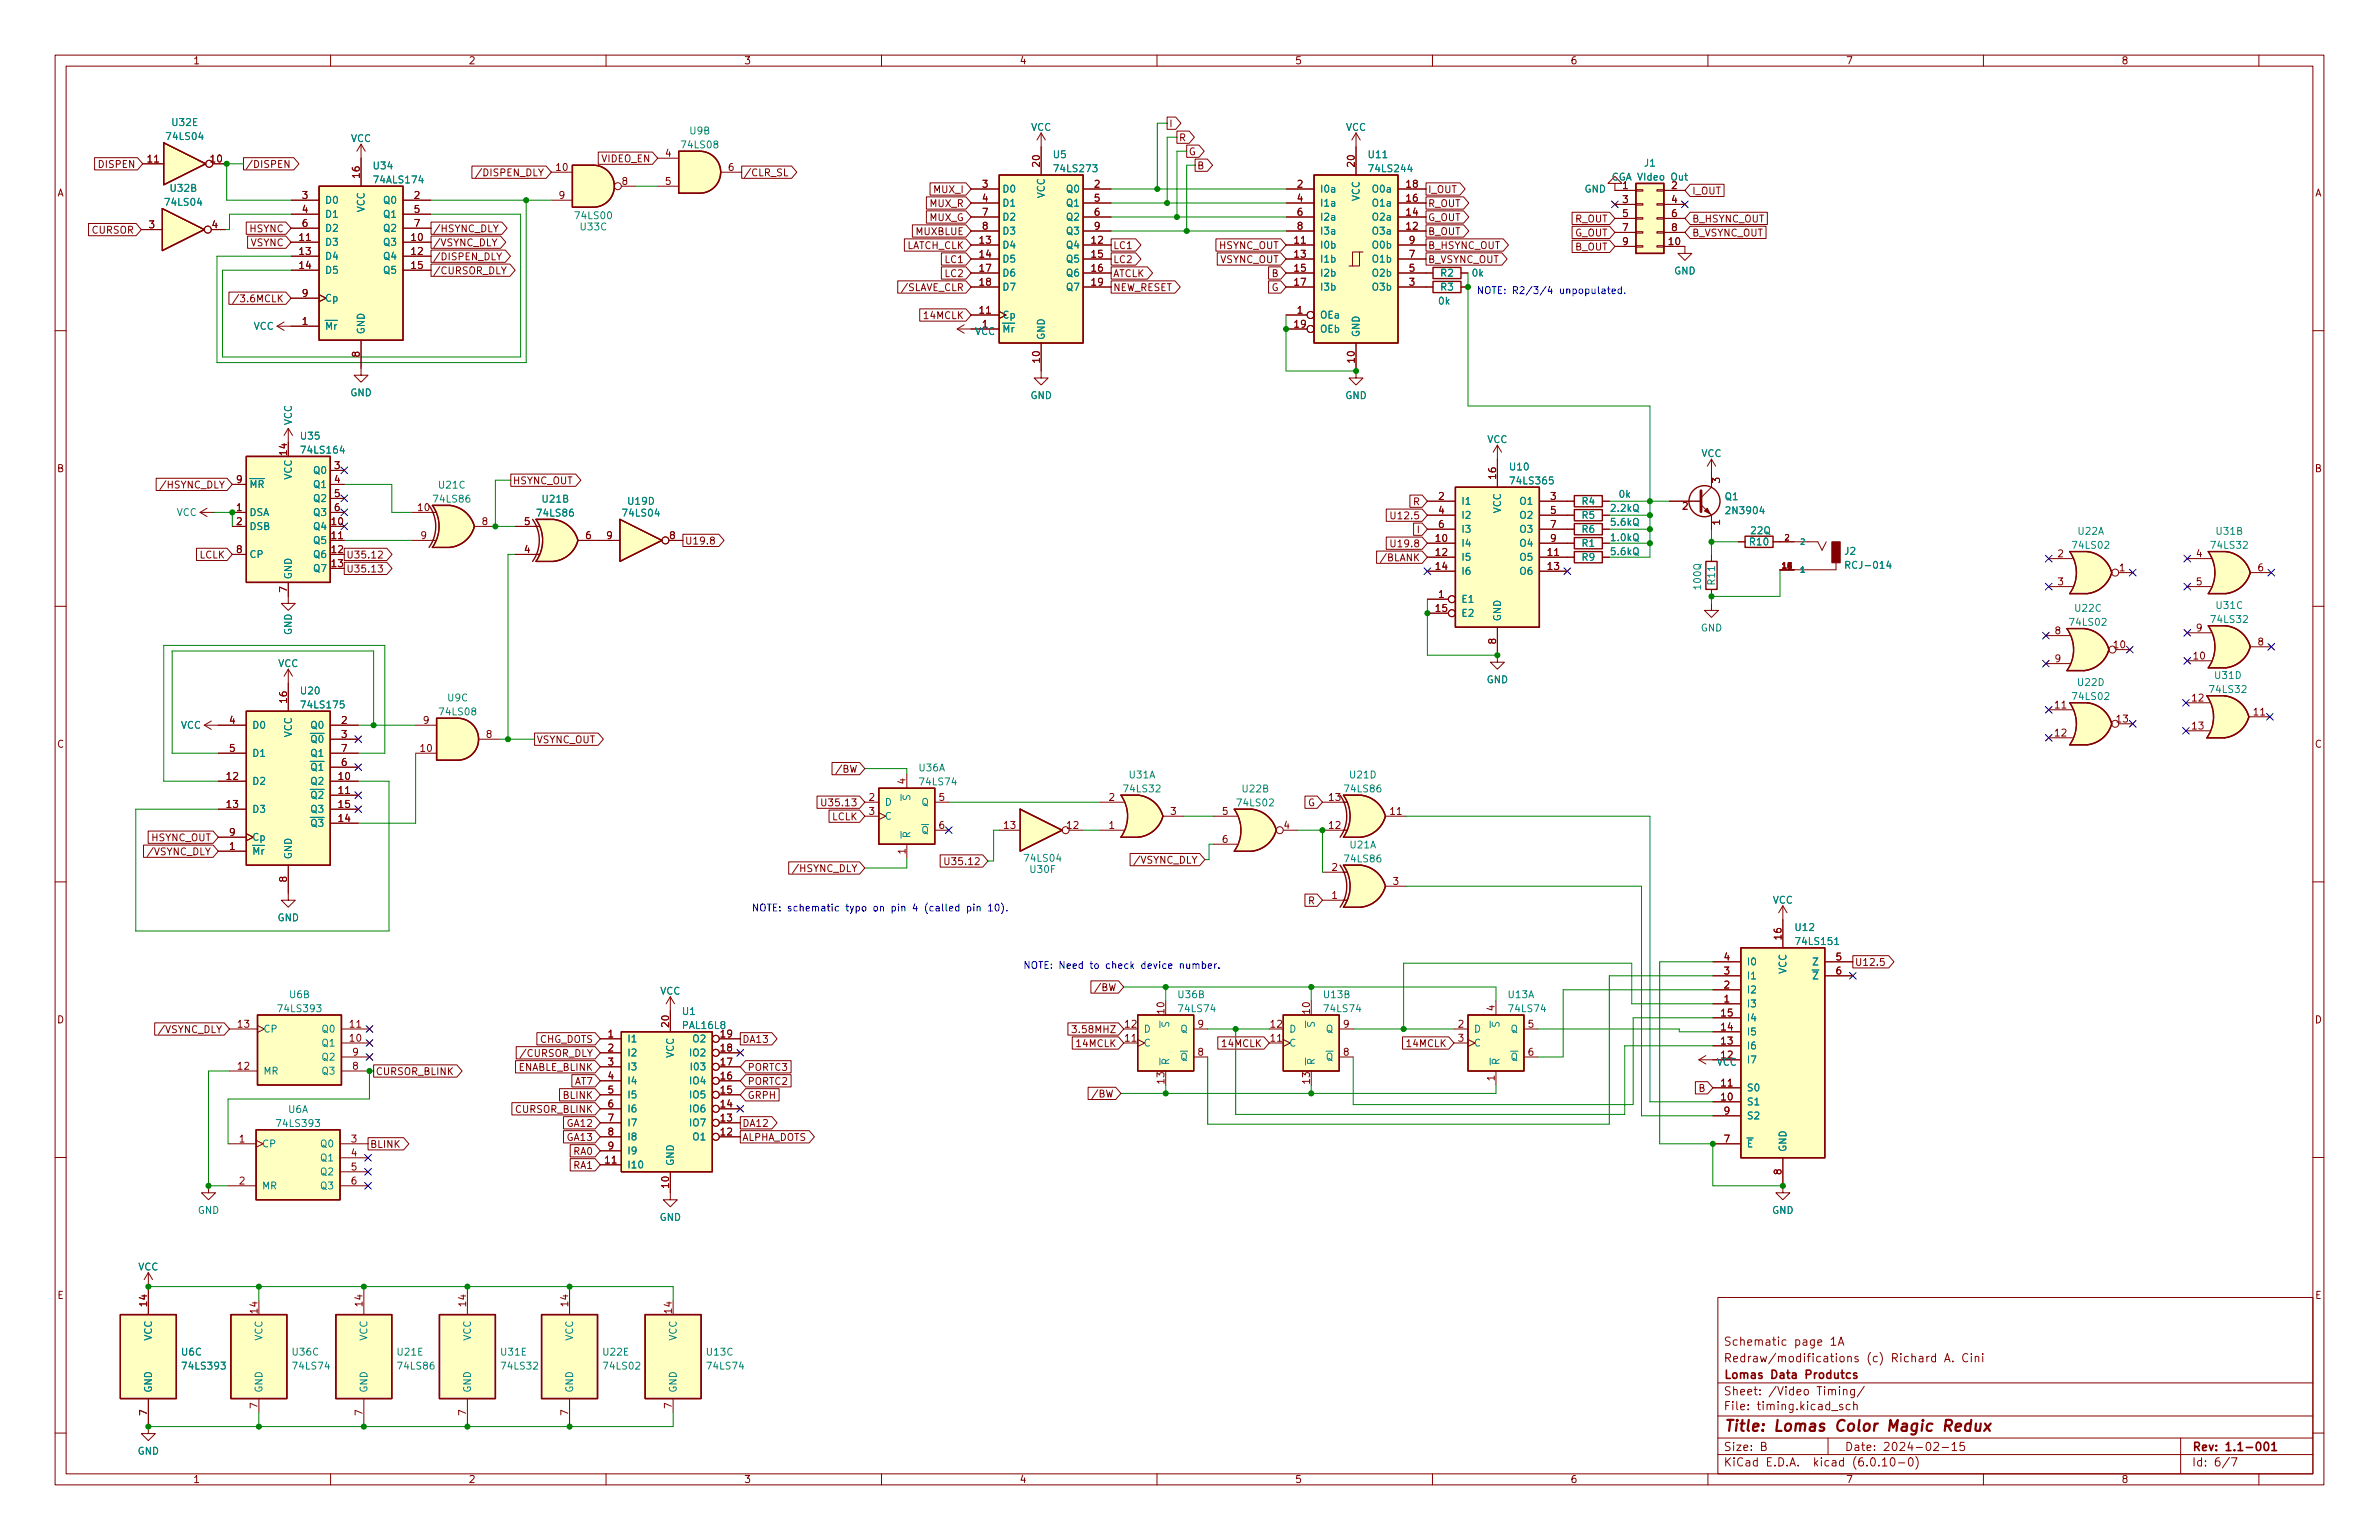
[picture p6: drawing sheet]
<svg xmlns="http://www.w3.org/2000/svg" width="432mm" height="279mm" viewBox="0 0 432 279" stroke-linecap="round" stroke-linejoin="round" font-family="sans-serif">
<defs><g id="words">
<text font-size="2.8" fill="#840000" x="312.8" y="259.7">Title: Lomas Color Magic Redux</text>
<g font-size="2.1" fill="#840000">
<text x="312.8" y="244.1">Schematic page 1A</text>
<text x="312.8" y="250.2">Lomas Data Produtcs</text>
<text x="312.8" y="247.1">Redraw/modifications (c) Richard A. Cini</text>
<text x="312.8" y="255.9">File: timing.kicad_sch</text>
<text x="312.8" y="253.2">Sheet: /Video Timing/</text>
<text x="312.8" y="263.2">Size: B</text>
<text x="334.8" y="263.2">Date: 2024-02-15</text>
<text x="397.8" y="263.2">Rev: 1.1-001</text>
<text x="312.8" y="266">KiCad E.D.A. kicad (6.0.10-0)</text>
<text x="397.8" y="266">Id: 6/7</text>
</g>
<g font-size="1.8" fill="#840000">
<text x="35" y="11.7">1</text>
<text x="85" y="11.7">2</text>
<text x="135" y="11.7">3</text>
<text x="185" y="11.7">4</text>
<text x="235" y="11.7">5</text>
<text x="285" y="11.7">6</text>
<text x="335" y="11.7">7</text>
<text x="385" y="11.7">8</text>
<text x="212.2" y="23.1">I</text>
<text x="26.8" y="29.5">11</text>
<text x="38.3" y="29.5">10</text>
<text x="109.2" y="29.4">VIDEO_EN</text>
<text x="120.8" y="28.4">4</text>
<text x="213.9" y="25.6">R</text>
<text x="215.7" y="28.2">G</text>
<text x="10.3" y="35.6">A</text>
<text x="18.1" y="30.4">DISPEN</text>
<text x="44.5" y="30.4">/DISPEN</text>
<text x="65.3" y="32.2" transform="rotate(-90 65.3 32.2)">16</text>
<text x="87.2" y="32">/DISPEN_DLY</text>
<text x="101" y="31">10</text>
<text x="112.9" y="33.5">8</text>
<text x="120.8" y="33.5">5</text>
<text x="132.2" y="31">6</text>
<text x="134.9" y="32">/CLR_SL</text>
<text x="169.6" y="35">MUX_I</text>
<text x="178.3" y="34">3</text>
<text x="188.7" y="30.2" transform="rotate(-90 188.7 30.2)">20</text>
<text x="198.6" y="34">2</text>
<text x="217.2" y="30.7">B</text>
<text x="235.5" y="34">2</text>
<text x="245.9" y="30.2" transform="rotate(-90 245.9 30.2)">20</text>
<text x="255.3" y="34">18</text>
<text x="259.1" y="35">I_OUT</text>
<text x="294.5" y="34.3">1</text>
<text x="303.4" y="34.3">2</text>
<text x="307.1" y="35.3">I_OUT</text>
<text x="420.1" y="35.6">A</text>
<text x="27.1" y="41.4">3</text>
<text x="38.5" y="41.4">4</text>
<text x="54.9" y="36.1">3</text>
<text x="54.9" y="38.6">4</text>
<text x="54.9" y="41.1">6</text>
<text x="75.2" y="36.1">2</text>
<text x="75.2" y="38.6">5</text>
<text x="75.2" y="41.1">7</text>
<text x="101.5" y="36.1">9</text>
<text x="168.7" y="40.1">MUX_G</text>
<text x="168.8" y="37.6">MUX_R</text>
<text x="178.3" y="36.6">4</text>
<text x="178.3" y="39.1">7</text>
<text x="178.3" y="41.7">8</text>
<text x="198.6" y="36.6">5</text>
<text x="198.6" y="39.1">6</text>
<text x="198.6" y="41.7">9</text>
<text x="235.5" y="36.6">4</text>
<text x="235.5" y="39.1">6</text>
<text x="235.5" y="41.7">8</text>
<text x="255.3" y="41.7">12</text>
<text x="255.3" y="39.1">14</text>
<text x="255.3" y="36.6">16</text>
<text x="259.1" y="40.1">G_OUT</text>
<text x="259.1" y="37.6">R_OUT</text>
<text x="285.9" y="40.3">R_OUT</text>
<text x="294.5" y="36.8">3</text>
<text x="294.5" y="39.4">5</text>
<text x="294.5" y="41.9">7</text>
<text x="303.4" y="36.8">4</text>
<text x="303.4" y="39.4">6</text>
<text x="303.4" y="41.9">8</text>
<text x="307.1" y="40.3">B_HSYNC_OUT</text>
<text x="16.7" y="42.4">CURSOR</text>
<text x="45.4" y="42.1">HSYNC</text>
<text x="45.5" y="44.7">VSYNC</text>
<text x="54.4" y="43.7">11</text>
<text x="54.4" y="46.2">13</text>
<text x="74.7" y="43.7">10</text>
<text x="74.7" y="46.2">12</text>
<text x="78.5" y="47.2">/DISPEN_DLY</text>
<text x="78.5" y="42.1">/HSYNC_DLY</text>
<text x="78.5" y="44.7">/VSYNC_DLY</text>
<text x="164.4" y="45.2">LATCH_CLK</text>
<text x="166.3" y="42.6">MUXBLUE</text>
<text x="171.7" y="47.7">LC1</text>
<text x="177.8" y="44.2">13</text>
<text x="177.8" y="46.7">14</text>
<text x="198.2" y="44.2">12</text>
<text x="198.2" y="46.7">15</text>
<text x="202" y="45.2">LC1</text>
<text x="202" y="47.7">LC2</text>
<text x="221.2" y="45.2">HSYNC_OUT</text>
<text x="221.3" y="47.7">VSYNC_OUT</text>
<text x="235" y="44.2">11</text>
<text x="235" y="46.7">13</text>
<text x="255.8" y="46.7">7</text>
<text x="255.8" y="44.2">9</text>
<text x="259.1" y="42.6">B_OUT</text>
<text x="259.1" y="47.7">B_VSYNC_OUT</text>
<text x="259.1" y="45.2">B_HSYNC_OUT</text>
<text x="285.8" y="42.9">G_OUT</text>
<text x="285.9" y="45.4">B_OUT</text>
<text x="294.5" y="44.4">9</text>
<text x="302.9" y="44.4">10</text>
<text x="307.1" y="42.9">B_VSYNC_OUT</text>
<text x="54.4" y="48.8">14</text>
<text x="54.9" y="53.8">9</text>
<text x="74.7" y="48.8">15</text>
<text x="78.5" y="49.7">/CURSOR_DLY</text>
<text x="164" y="52.8">/SLAVE_CLR</text>
<text x="171.7" y="50.3">LC2</text>
<text x="177.8" y="49.3">17</text>
<text x="177.8" y="51.8">18</text>
<text x="198.2" y="49.3">16</text>
<text x="198.2" y="51.8">19</text>
<text x="202" y="50.3">ATCLK</text>
<text x="202" y="52.8">NEW_RESET</text>
<text x="230.8" y="52.8">G</text>
<text x="230.9" y="50.3">B</text>
<text x="235" y="49.3">15</text>
<text x="235" y="51.8">17</text>
<text x="255.8" y="51.8">3</text>
<text x="255.8" y="49.3">5</text>
<text x="43.5" y="54.8">/3.6MCLK</text>
<text x="54.9" y="58.9">1</text>
<text x="167.9" y="57.9">14MCLK</text>
<text x="177.8" y="56.9">11</text>
<text x="178.3" y="59.4">1</text>
<text x="235" y="59.4">19</text>
<text x="235.5" y="56.9">1</text>
<text x="65.3" y="64.8" transform="rotate(-90 65.3 64.8)">8</text>
<text x="188.7" y="65.8" transform="rotate(-90 188.7 65.8)">10</text>
<text x="245.9" y="65.8" transform="rotate(-90 245.9 65.8)">10</text>
<text x="52.1" y="82.5" transform="rotate(-90 52.1 82.5)">14</text>
<text x="10.3" y="85.7">B</text>
<text x="29.7" y="88.6">/HSYNC_DLY</text>
<text x="42.9" y="87.6">9</text>
<text x="60.7" y="85.1">3</text>
<text x="60.7" y="87.6">4</text>
<text x="93" y="87.8">HSYNC_OUT</text>
<text x="271.5" y="86.8" transform="rotate(-90 271.5 86.8)">16</text>
<text x="312.2" y="87.6" transform="rotate(-90 312.2 87.6)">3</text>
<text x="420.1" y="85.7">B</text>
<text x="42.9" y="92.7">1</text>
<text x="42.9" y="95.2">2</text>
<text x="60.2" y="95.2">10</text>
<text x="60.7" y="90.2">5</text>
<text x="60.7" y="92.7">6</text>
<text x="75.9" y="92.7">10</text>
<text x="87.5" y="95.2">8</text>
<text x="95.2" y="95.2">5</text>
<text x="253.1" y="94.2">U12.5</text>
<text x="256.5" y="91.7">R</text>
<text x="261.1" y="90.7">2</text>
<text x="261.1" y="93.2">4</text>
<text x="261.1" y="95.8">6</text>
<text x="281.4" y="90.7">3</text>
<text x="281.4" y="93.2">5</text>
<text x="281.4" y="95.8">7</text>
<text x="305.4" y="92.5">2</text>
<text x="312.2" y="95.2" transform="rotate(-90 312.2 95.2)">1</text>
<text x="36.2" y="101.3">LCLK</text>
<text x="42.9" y="100.3">8</text>
<text x="60.2" y="97.8">11</text>
<text x="60.2" y="100.3">12</text>
<text x="62.8" y="101.3">U35.12</text>
<text x="76.4" y="97.8">9</text>
<text x="95.2" y="100.3">4</text>
<text x="106.3" y="97.8">6</text>
<text x="110.1" y="97.8">9</text>
<text x="121.6" y="97.8">8</text>
<text x="124.3" y="98.8">U19.8</text>
<text x="251.1" y="101.8">/BLANK</text>
<text x="253.1" y="99.3">U19.8</text>
<text x="257.3" y="96.7">I</text>
<text x="260.6" y="98.3">10</text>
<text x="260.6" y="100.8">12</text>
<text x="281" y="100.8">11</text>
<text x="281.4" y="98.3">9</text>
<text x="373.5" y="101.1">2</text>
<text x="398.7" y="101.1">4</text>
<text x="52.1" y="107.4" transform="rotate(-90 52.1 107.4)">7</text>
<text x="60.2" y="102.9">13</text>
<text x="62.8" y="103.8">U35.13</text>
<text x="260.6" y="103.4">14</text>
<text x="281" y="103.4">13</text>
<text x="373.5" y="106.2">3</text>
<text x="384.7" y="103.6">1</text>
<text x="398.7" y="106.2">5</text>
<text x="409.8" y="103.6">6</text>
<text x="260.6" y="111">15</text>
<text x="261.1" y="108.5">1</text>
<text x="271.5" y="116.8" transform="rotate(-90 271.5 116.8)">8</text>
<text x="373" y="115.1">8</text>
<text x="383.7" y="117.6">10</text>
<text x="398.2" y="119.6">10</text>
<text x="398.7" y="114.6">9</text>
<text x="409.8" y="117.1">8</text>
<text x="373" y="120.1">9</text>
<text x="41.7" y="131.3">4</text>
<text x="52.1" y="127.5" transform="rotate(-90 52.1 127.5)">16</text>
<text x="62" y="131.3">2</text>
<text x="76.9" y="131.3">9</text>
<text x="373" y="128.5">11</text>
<text x="384.2" y="131.1">13</text>
<text x="397.9" y="127.3">12</text>
<text x="409.1" y="129.8">11</text>
<text x="10.3" y="135.6">C</text>
<text x="41.7" y="136.4">5</text>
<text x="62" y="133.9">3</text>
<text x="62" y="136.4">7</text>
<text x="76.4" y="136.4">10</text>
<text x="88.3" y="133.9">8</text>
<text x="97.3" y="134.8">VSYNC_OUT</text>
<text x="373" y="133.6">12</text>
<text x="397.9" y="132.3">13</text>
<text x="420.1" y="135.6">C</text>
<text x="41.2" y="141.5">12</text>
<text x="61.5" y="141.5">10</text>
<text x="62" y="138.9">6</text>
<text x="152.3" y="140.2">/BW</text>
<text x="164.3" y="142.2" transform="rotate(-90 164.3 142.2)">4</text>
<text x="41.2" y="146.6">13</text>
<text x="61.5" y="144">11</text>
<text x="61.5" y="149.1">14</text>
<text x="61.5" y="146.6">15</text>
<text x="150" y="146.3">U35.13</text>
<text x="151" y="148.8">LCLK</text>
<text x="157.8" y="145.3">2</text>
<text x="157.8" y="147.8">3</text>
<text x="170.5" y="145.3">5</text>
<text x="201.3" y="145.3">2</text>
<text x="212.5" y="147.8">3</text>
<text x="221.9" y="147.8">5</text>
<text x="237.4" y="146.3">G</text>
<text x="241.3" y="145.3">13</text>
<text x="252.4" y="147.8">11</text>
<text x="27.2" y="155.2">/VSYNC_DLY</text>
<text x="27.4" y="152.6">HSYNC_OUT</text>
<text x="41.7" y="154.2">1</text>
<text x="41.7" y="151.6">9</text>
<text x="164.3" y="154.9" transform="rotate(-90 164.3 154.9)">1</text>
<text x="170.5" y="150.4">6</text>
<text x="182.3" y="150.4">13</text>
<text x="193.7" y="150.4">12</text>
<text x="201.3" y="150.4">1</text>
<text x="221.9" y="152.9">6</text>
<text x="233.1" y="150.4">4</text>
<text x="241.3" y="150.4">12</text>
<text x="52.1" y="160" transform="rotate(-90 52.1 160)">8</text>
<text x="144.5" y="158.2">/HSYNC_DLY</text>
<text x="172.4" y="156.9">U35.12</text>
<text x="206.3" y="156.7">/VSYNC_DLY</text>
<text x="241.8" y="158">2</text>
<text x="252.9" y="160.5">3</text>
<text x="237.5" y="164">R</text>
<text x="241.8" y="163.1">1</text>
<text x="323.3" y="170.4" transform="rotate(-90 323.3 170.4)">16</text>
<text x="199.3" y="179.8">/BW</text>
<text x="312.9" y="179.3">2</text>
<text x="312.9" y="176.8">3</text>
<text x="312.9" y="174.2">4</text>
<text x="333.3" y="174.2">5</text>
<text x="333.3" y="176.8">6</text>
<text x="336.6" y="175.2">U12.5</text>
<text x="10.3" y="185.7">D</text>
<text x="211.3" y="183.9" transform="rotate(-90 211.3 183.9)">10</text>
<text x="237.7" y="183.9" transform="rotate(-90 237.7 183.9)">10</text>
<text x="271.3" y="183.4" transform="rotate(-90 271.3 183.4)">4</text>
<text x="312.5" y="184.4">15</text>
<text x="312.9" y="181.9">1</text>
<text x="420.1" y="185.7">D</text>
<text x="29.3" y="187.4">/VSYNC_DLY</text>
<text x="43.2" y="186.4">13</text>
<text x="63.5" y="189">10</text>
<text x="63.5" y="186.4">11</text>
<text x="64" y="191.5">9</text>
<text x="95" y="191.7">/CURSOR_DLY</text>
<text x="97.9" y="189.2">CHG_DOTS</text>
<text x="110.4" y="188.2">1</text>
<text x="110.4" y="190.8">2</text>
<text x="121.4" y="186.3" transform="rotate(-90 121.4 186.3)">20</text>
<text x="130.8" y="190.8">18</text>
<text x="130.8" y="188.2">19</text>
<text x="134.7" y="189.2">DA13</text>
<text x="195.4" y="187.4">3.58MHZ</text>
<text x="195.6" y="190">14MCLK</text>
<text x="204.2" y="189">11</text>
<text x="204.2" y="186.4">12</text>
<text x="217.4" y="191.5">8</text>
<text x="217.4" y="186.4">9</text>
<text x="222" y="190">14MCLK</text>
<text x="230.7" y="189">11</text>
<text x="230.7" y="186.4">12</text>
<text x="243.9" y="191.5">8</text>
<text x="243.9" y="186.4">9</text>
<text x="255.6" y="190">14MCLK</text>
<text x="264.7" y="186.4">2</text>
<text x="264.7" y="189">3</text>
<text x="277.4" y="186.4">5</text>
<text x="277.4" y="191.5">6</text>
<text x="312.5" y="189.5">13</text>
<text x="312.5" y="186.9">14</text>
<text x="43.2" y="194.1">12</text>
<text x="64" y="194.1">8</text>
<text x="68.1" y="195">CURSOR_BLINK</text>
<text x="94" y="194.3">ENABLE_BLINK</text>
<text x="104.4" y="196.8">AT7</text>
<text x="110.4" y="193.3">3</text>
<text x="110.4" y="195.8">4</text>
<text x="130.8" y="195.8">16</text>
<text x="130.8" y="193.3">17</text>
<text x="135.6" y="194.3">PORTC3</text>
<text x="135.6" y="196.8">PORTC2</text>
<text x="211.3" y="196.6" transform="rotate(-90 211.3 196.6)">13</text>
<text x="237.7" y="196.6" transform="rotate(-90 237.7 196.6)">13</text>
<text x="271.3" y="196.1" transform="rotate(-90 271.3 196.1)">1</text>
<text x="312.5" y="197.1">11</text>
<text x="312.5" y="192">12</text>
<text x="93.6" y="201.9">CURSOR_BLINK</text>
<text x="102.3" y="199.4">BLINK</text>
<text x="110.4" y="198.4">5</text>
<text x="110.4" y="200.9">6</text>
<text x="110.4" y="203.5">7</text>
<text x="130.8" y="203.5">13</text>
<text x="130.8" y="200.9">14</text>
<text x="130.8" y="198.4">15</text>
<text x="135.6" y="199.4">GRPH</text>
<text x="198.7" y="199.1">/BW</text>
<text x="308.3" y="198.1">B</text>
<text x="312.5" y="199.6">10</text>
<text x="312.9" y="202.2">9</text>
<text x="43.5" y="207.3">1</text>
<text x="63.8" y="207.3">3</text>
<text x="63.8" y="209.8">4</text>
<text x="67.1" y="208.2">BLINK</text>
<text x="103.1" y="207">GA13</text>
<text x="103.1" y="204.4">GA12</text>
<text x="104.2" y="209.5">RA0</text>
<text x="110.4" y="206">8</text>
<text x="110.4" y="208.5">9</text>
<text x="130.8" y="206">12</text>
<text x="134.7" y="204.4">DA12</text>
<text x="134.7" y="207">ALPHA_DOTS</text>
<text x="312.9" y="207.3">7</text>
<text x="43.5" y="214.9">2</text>
<text x="63.8" y="212.3">5</text>
<text x="63.8" y="214.9">6</text>
<text x="104.2" y="212.1">RA1</text>
<text x="109.9" y="211.1">11</text>
<text x="121.4" y="215.5" transform="rotate(-90 121.4 215.5)">10</text>
<text x="323.3" y="213.1" transform="rotate(-90 323.3 213.1)">8</text>
<text x="10.4" y="235.7">E</text>
<text x="26.7" y="236.9" transform="rotate(-90 26.7 236.9)">14</text>
<text x="46.7" y="238.2" transform="rotate(-90 46.7 238.2)">14</text>
<text x="65.8" y="236.9" transform="rotate(-90 65.8 236.9)">14</text>
<text x="84.6" y="236.9" transform="rotate(-90 84.6 236.9)">14</text>
<text x="103.1" y="236.9" transform="rotate(-90 103.1 236.9)">14</text>
<text x="121.9" y="238.2" transform="rotate(-90 121.9 238.2)">14</text>
<text x="420.2" y="235.7">E</text>
<text x="26.7" y="256.8" transform="rotate(-90 26.7 256.8)">7</text>
<text x="46.7" y="255.5" transform="rotate(-90 46.7 255.5)">7</text>
<text x="65.8" y="256.8" transform="rotate(-90 65.8 256.8)">7</text>
<text x="84.6" y="256.8" transform="rotate(-90 84.6 256.8)">7</text>
<text x="103.1" y="256.8" transform="rotate(-90 103.1 256.8)">7</text>
<text x="121.9" y="255.5" transform="rotate(-90 121.9 255.5)">7</text>
<text x="35" y="269.1">1</text>
<text x="85" y="269.1">2</text>
<text x="135" y="269.1">3</text>
<text x="185" y="269.1">4</text>
<text x="235" y="269.1">5</text>
<text x="285" y="269.1">6</text>
<text x="335" y="269.1">7</text>
<text x="385" y="269.1">8</text>
</g>
<g font-size="1.8" fill="#008484">
<text x="31.3" y="22.8">U32E</text>
<text x="187.1" y="23.7">VCC</text>
<text x="244.3" y="23.7">VCC</text>
<text x="30.4" y="25.4">74LS04</text>
<text x="63.7" y="25.8">VCC</text>
<text x="123.9" y="26.9">74LS08</text>
<text x="125.2" y="24.4">U9B</text>
<text x="191.2" y="28.7">U5</text>
<text x="248.5" y="28.7">U11</text>
<text x="31" y="34.8">U32B</text>
<text x="67.9" y="30.7">U34</text>
<text x="68.1" y="33.3">74ALS174</text>
<text x="181.9" y="34.9">D0</text>
<text x="189.6" y="36" transform="rotate(-90 189.6 36)">VCC</text>
<text x="191.6" y="31.2">74LS273</text>
<text x="193.7" y="34.9">Q0</text>
<text x="239.5" y="34.9">I0a</text>
<text x="248.8" y="31.2">74LS244</text>
<text x="249.4" y="34.9">O0a</text>
<text x="287.6" y="34.9">GND</text>
<text x="293.1" y="32.7">CGA VIdeo Out</text>
<text x="298.5" y="30.2">J1</text>
<text x="30.2" y="37.3">74LS04</text>
<text x="58.9" y="37">D0</text>
<text x="58.9" y="39.5">D1</text>
<text x="66.2" y="38.5" transform="rotate(-90 66.2 38.5)">VCC</text>
<text x="69.8" y="37">Q0</text>
<text x="69.8" y="39.5">Q1</text>
<text x="104.6" y="39.8">74LS00</text>
<text x="105.4" y="41.8">U33C</text>
<text x="181.9" y="37.5">D1</text>
<text x="181.9" y="40">D2</text>
<text x="193.7" y="37.5">Q1</text>
<text x="193.7" y="40">Q2</text>
<text x="239.5" y="37.5">I1a</text>
<text x="239.5" y="40">I2a</text>
<text x="246.8" y="36.5" transform="rotate(-90 246.8 36.5)">VCC</text>
<text x="249.4" y="40">O2a</text>
<text x="249.4" y="37.5">O1a</text>
<text x="58.9" y="44.6">D3</text>
<text x="58.9" y="47.1">D4</text>
<text x="58.9" y="42">D2</text>
<text x="69.8" y="44.6">Q3</text>
<text x="69.8" y="47.1">Q4</text>
<text x="69.8" y="42">Q2</text>
<text x="181.9" y="45.1">D4</text>
<text x="181.9" y="47.6">D5</text>
<text x="181.9" y="42.5">D3</text>
<text x="193.7" y="45.1">Q4</text>
<text x="193.7" y="47.6">Q5</text>
<text x="193.7" y="42.5">Q3</text>
<text x="239.5" y="45.1">I0b</text>
<text x="239.5" y="47.6">I1b</text>
<text x="239.5" y="42.5">I3a</text>
<text x="249.3" y="47.6">O1b</text>
<text x="249.3" y="45.1">O0b</text>
<text x="249.4" y="42.5">O3a</text>
<text x="58.9" y="49.7">D5</text>
<text x="69.8" y="49.7">Q5</text>
<text x="181.9" y="50.2">D6</text>
<text x="181.9" y="52.7">D7</text>
<text x="193.7" y="50.2">Q6</text>
<text x="193.7" y="52.7">Q7</text>
<text x="239.5" y="50.2">I2b</text>
<text x="239.5" y="52.7">I3b</text>
<text x="249.3" y="52.7">O3b</text>
<text x="249.3" y="50.2">O2b</text>
<text x="261.5" y="50.2">R2</text>
<text x="261.5" y="52.7">R3</text>
<text x="267.2" y="50.2">0k</text>
<text x="303.9" y="49.8">GND</text>
<text x="46" y="59.8">VCC</text>
<text x="58.9" y="59.8">~{Mr}</text>
<text x="58.9" y="54.7">Cp</text>
<text x="181.9" y="57.8">Cp</text>
<text x="239.5" y="57.8">OEa</text>
<text x="261.1" y="55.2">0k</text>
<text x="66.2" y="60.7" transform="rotate(-90 66.2 60.7)">GND</text>
<text x="176.9" y="60.8">VCC</text>
<text x="181.9" y="60.3">~{Mr}</text>
<text x="189.6" y="61.7" transform="rotate(-90 189.6 61.7)">GND</text>
<text x="239.5" y="60.3">OEb</text>
<text x="246.8" y="61.2" transform="rotate(-90 246.8 61.2)">GND</text>
<text x="63.6" y="71.9">GND</text>
<text x="53" y="77.2" transform="rotate(-90 53 77.2)">VCC</text>
<text x="187" y="72.4">GND</text>
<text x="244.2" y="72.4">GND</text>
<text x="54.7" y="79.7">U35</text>
<text x="55" y="82.3">74LS164</text>
<text x="269.9" y="80.4">VCC</text>
<text x="308.8" y="82.9">VCC</text>
<text x="45.2" y="88.5">~{MR}</text>
<text x="53" y="87" transform="rotate(-90 53 87)">VCC</text>
<text x="57.1" y="86">Q0</text>
<text x="57.1" y="88.5">Q1</text>
<text x="79.7" y="88.6">U21C</text>
<text x="274.1" y="85.3">U10</text>
<text x="274.4" y="87.9">74LS365</text>
<text x="32" y="93.6">VCC</text>
<text x="45.2" y="93.6">DSA</text>
<text x="57.1" y="91.1">Q2</text>
<text x="57.1" y="93.6">Q3</text>
<text x="78.9" y="91.2">74LS86</text>
<text x="97.7" y="93.7">74LS86</text>
<text x="98.5" y="91.2">U21B</text>
<text x="113.2" y="93.7">74LS04</text>
<text x="114.1" y="91.6">U19D</text>
<text x="265.2" y="91.6">I1</text>
<text x="265.2" y="94.1">I2</text>
<text x="272.4" y="93.1" transform="rotate(-90 272.4 93.1)">VCC</text>
<text x="276" y="91.6">O1</text>
<text x="276" y="94.1">O2</text>
<text x="287.2" y="94.1">R5</text>
<text x="287.2" y="91.6">R4</text>
<text x="292.5" y="92.8">2.2kQ</text>
<text x="292.5" y="95.4">5.6kQ</text>
<text x="293.9" y="90.3">0k</text>
<text x="313.1" y="90.7">Q1</text>
<text x="313.6" y="93.3">2N3904</text>
<text x="45.2" y="96.1">DSB</text>
<text x="45.2" y="101.2">CP</text>
<text x="57.1" y="96.1">Q4</text>
<text x="57.1" y="98.7">Q5</text>
<text x="57.1" y="101.2">Q6</text>
<text x="265.2" y="99.2">I4</text>
<text x="265.2" y="101.7">I5</text>
<text x="265.2" y="96.6">I3</text>
<text x="276" y="101.7">O5</text>
<text x="276" y="96.6">O3</text>
<text x="276" y="99.2">O4</text>
<text x="287.2" y="96.6">R6</text>
<text x="287.2" y="101.7">R9</text>
<text x="287.2" y="99.2">R1</text>
<text x="292.5" y="100.7">5.6kQ</text>
<text x="292.5" y="98.2">1.0kQ</text>
<text x="317.7" y="98.9">R10</text>
<text x="317.9" y="96.9">22Q</text>
<text x="334.8" y="100.6">J2</text>
<text x="376.4" y="99.5">74LS02</text>
<text x="377.2" y="97">U22A</text>
<text x="401.5" y="99.5">74LS32</text>
<text x="402.4" y="97">U31B</text>
<text x="53" y="105.2" transform="rotate(-90 53 105.2)">GND</text>
<text x="57.1" y="103.8">Q7</text>
<text x="265.2" y="104.3">I6</text>
<text x="276" y="104.3">O6</text>
<text x="308.7" y="106.8" transform="rotate(-90 308.7 106.8)">100Q</text>
<text x="311.3" y="106" transform="rotate(-90 311.3 106)">R11</text>
<text x="335.5" y="103.2">RCJ-014</text>
<text x="265.2" y="109.3">E1</text>
<text x="265.2" y="111.9">E2</text>
<text x="272.4" y="112.8" transform="rotate(-90 272.4 112.8)">GND</text>
<text x="375.9" y="113.5">74LS02</text>
<text x="376.7" y="111">U22C</text>
<text x="401.5" y="113">74LS32</text>
<text x="402.4" y="110.5">U31C</text>
<text x="53" y="115.2" transform="rotate(-90 53 115.2)">GND</text>
<text x="308.7" y="114.6">GND</text>
<text x="50.5" y="121">VCC</text>
<text x="54.7" y="126">U20</text>
<text x="269.8" y="124">GND</text>
<text x="377.2" y="124.4">U22D</text>
<text x="401.3" y="125.7">74LS32</text>
<text x="402.1" y="123.2">U31D</text>
<text x="55" y="128.5">74LS175</text>
<text x="80" y="129.8">74LS08</text>
<text x="81.3" y="127.2">U9C</text>
<text x="376.4" y="127">74LS02</text>
<text x="32.8" y="132.2">VCC</text>
<text x="45.7" y="132.2">D0</text>
<text x="45.7" y="137.3">D1</text>
<text x="53" y="133.8" transform="rotate(-90 53 133.8)">VCC</text>
<text x="55.2" y="134.7">~{Q0}</text>
<text x="56.6" y="132.2">Q0</text>
<text x="56.6" y="137.3">Q1</text>
<text x="45.7" y="142.4">D2</text>
<text x="55.2" y="139.8">~{Q1}</text>
<text x="56.6" y="142.4">Q2</text>
<text x="166.8" y="139.9">U36A</text>
<text x="167.1" y="142.5">74LS74</text>
<text x="204.2" y="143.7">74LS32</text>
<text x="205" y="141.2">U31A</text>
<text x="225.6" y="143.7">U22B</text>
<text x="244.2" y="143.7">74LS86</text>
<text x="245.1" y="141.2">U21D</text>
<text x="45.7" y="147.4">D3</text>
<text x="55.2" y="144.9">~{Q2}</text>
<text x="55.2" y="150">~{Q3}</text>
<text x="56.6" y="147.4">Q3</text>
<text x="160.5" y="146.2">D</text>
<text x="160.5" y="148.7">C</text>
<text x="167.3" y="146.2">Q</text>
<text x="224.7" y="146.3">74LS02</text>
<text x="45.7" y="155.1">~{Mr}</text>
<text x="45.7" y="152.5">Cp</text>
<text x="53" y="156" transform="rotate(-90 53 156)">GND</text>
<text x="165.2" y="152.1" transform="rotate(-90 165.2 152.1)">~{R}</text>
<text x="165.9" y="151.3">~{Q}</text>
<text x="245.1" y="153.9">U21A</text>
<text x="186.1" y="156.3">74LS04</text>
<text x="187.1" y="158.4">U30F</text>
<text x="244.2" y="156.4">74LS86</text>
<text x="50.4" y="167.1">GND</text>
<text x="321.7" y="163.9">VCC</text>
<text x="325.9" y="168.9">U12</text>
<text x="326.2" y="171.4">74LS151</text>
<text x="317" y="177.7">I1</text>
<text x="317" y="175.1">I0</text>
<text x="324.2" y="176.7" transform="rotate(-90 324.2 176.7)">VCC</text>
<text x="327.7" y="177.7">~{Z}</text>
<text x="329.1" y="175.1">Z</text>
<text x="50.8" y="183.6">74LS393</text>
<text x="52.6" y="181.1">U6B</text>
<text x="119.8" y="180.4">VCC</text>
<text x="123.9" y="184.1">U1</text>
<text x="213.9" y="181.1">U36B</text>
<text x="214.1" y="183.6">74LS74</text>
<text x="240.3" y="181.1">U13B</text>
<text x="240.5" y="183.6">74LS74</text>
<text x="273.8" y="181.1">U13A</text>
<text x="274.1" y="183.6">74LS74</text>
<text x="317" y="182.8">I3</text>
<text x="317" y="185.3">I4</text>
<text x="317" y="180.2">I2</text>
<text x="47.8" y="187.3">CP</text>
<text x="58.6" y="189.9">Q1</text>
<text x="58.6" y="187.3">Q0</text>
<text x="113.8" y="189.1">I1</text>
<text x="113.8" y="191.6">I2</text>
<text x="122.3" y="191.9" transform="rotate(-90 122.3 191.9)">VCC</text>
<text x="124" y="186.7">PAL16L8</text>
<text x="125.4" y="191.6">IO2</text>
<text x="125.9" y="189.1">O2</text>
<text x="207.5" y="189.9">C</text>
<text x="207.5" y="187.3">D</text>
<text x="214.3" y="187.3">Q</text>
<text x="233.9" y="189.9">C</text>
<text x="233.9" y="187.3">D</text>
<text x="240.7" y="187.3">Q</text>
<text x="267.5" y="187.3">D</text>
<text x="267.5" y="189.9">C</text>
<text x="274.2" y="187.3">Q</text>
<text x="317" y="190.4">I6</text>
<text x="317" y="187.8">I5</text>
<text x="47.8" y="194.9">MR</text>
<text x="58.6" y="194.9">Q3</text>
<text x="58.6" y="192.4">Q2</text>
<text x="113.8" y="194.2">I3</text>
<text x="113.8" y="196.7">I4</text>
<text x="125.4" y="196.7">IO4</text>
<text x="125.8" y="194.2">I03</text>
<text x="212.2" y="193.3" transform="rotate(-90 212.2 193.3)">~{R}</text>
<text x="212.9" y="192.4">~{Q}</text>
<text x="238.6" y="193.3" transform="rotate(-90 238.6 193.3)">~{R}</text>
<text x="239.3" y="192.4">~{Q}</text>
<text x="272.2" y="193.3" transform="rotate(-90 272.2 193.3)">~{R}</text>
<text x="272.8" y="192.4">~{Q}</text>
<text x="311.6" y="193.3">VCC</text>
<text x="317" y="198">S0</text>
<text x="317" y="192.9">I7</text>
<text x="52.3" y="201.9">U6A</text>
<text x="113.8" y="199.3">I5</text>
<text x="113.8" y="201.8">I6</text>
<text x="125.4" y="201.8">IO6</text>
<text x="125.4" y="199.3">IO5</text>
<text x="317" y="200.5">S1</text>
<text x="317" y="203.1">S2</text>
<text x="47.5" y="208.2">CP</text>
<text x="50.5" y="204.4">74LS393</text>
<text x="58.3" y="208.2">Q0</text>
<text x="113.8" y="204.3">I7</text>
<text x="113.8" y="206.9">I8</text>
<text x="113.8" y="209.4">I9</text>
<text x="125.4" y="204.3">IO7</text>
<text x="125.9" y="206.9">O1</text>
<text x="317" y="208.2">~{E}</text>
<text x="324.2" y="209" transform="rotate(-90 324.2 209)">GND</text>
<text x="47.5" y="215.8">MR</text>
<text x="58.3" y="210.7">Q1</text>
<text x="58.3" y="213.2">Q2</text>
<text x="58.3" y="215.8">Q3</text>
<text x="113.8" y="212">I10</text>
<text x="122.3" y="211.6" transform="rotate(-90 122.3 211.6)">GND</text>
<text x="35.9" y="220.2">GND</text>
<text x="119.7" y="221.5">GND</text>
<text x="321.6" y="220.2">GND</text>
<text x="25.1" y="230.5">VCC</text>
<text x="27.6" y="243.3" transform="rotate(-90 27.6 243.3)">VCC</text>
<text x="33" y="245.9">U6C</text>
<text x="47.6" y="243.3" transform="rotate(-90 47.6 243.3)">VCC</text>
<text x="53.2" y="245.9">U36C</text>
<text x="66.7" y="243.3" transform="rotate(-90 66.7 243.3)">VCC</text>
<text x="72.2" y="245.9">U21E</text>
<text x="85.5" y="243.3" transform="rotate(-90 85.5 243.3)">VCC</text>
<text x="91" y="245.9">U31E</text>
<text x="104" y="243.3" transform="rotate(-90 104 243.3)">VCC</text>
<text x="109.5" y="245.9">U22E</text>
<text x="122.8" y="243.3" transform="rotate(-90 122.8 243.3)">VCC</text>
<text x="128.3" y="245.9">U13C</text>
<text x="33.4" y="248.5">74LS393</text>
<text x="53.4" y="248.5">74LS74</text>
<text x="72.4" y="248.5">74LS86</text>
<text x="91.2" y="248.5">74LS32</text>
<text x="109.7" y="248.5">74LS02</text>
<text x="128.5" y="248.5">74LS74</text>
<text x="27.6" y="252.7" transform="rotate(-90 27.6 252.7)">GND</text>
<text x="47.6" y="252.7" transform="rotate(-90 47.6 252.7)">GND</text>
<text x="66.7" y="252.7" transform="rotate(-90 66.7 252.7)">GND</text>
<text x="85.5" y="252.7" transform="rotate(-90 85.5 252.7)">GND</text>
<text x="104" y="252.7" transform="rotate(-90 104 252.7)">GND</text>
<text x="122.8" y="252.7" transform="rotate(-90 122.8 252.7)">GND</text>
<text x="25" y="263.9">GND</text>
</g>
<g font-size="1.8" fill="#0000c2">
<text x="268" y="53.3">NOTE: R2/3/4 unpopulated.</text>
<text x="136.4" y="165.3">NOTE: schematic typo on pin 4 (called pin 10).</text>
<text x="185.7" y="175.8">NOTE: Need to check device number.</text>
</g>
<g font-size="1.4" fill="#840000">
<text x="324" y="98">2</text>
<text x="323.5" y="103.1">1A</text>
<text x="324.2" y="103.1">B</text>
</g>
<g font-size="1.4" fill="#008484">
<text x="326.6" y="98.8">2</text>
<text x="326.6" y="103.9">1</text>
</g>
</g></defs>
<g fill="none" stroke="#840000" stroke-width=".18">
<path d="M10 10h411.8v259.4h-411.8zM12 12h407.8v255.4h-407.8zM60 10v2M110 10v2M160 10v2M210 10v2M260 10v2M310 10v2M360 10v2M410 10v2M17.2 28.6h7.8l.9 1.1-.9 1.1h-7.8zM25.9 29.7h3.8"/>
<path d="M38.6 29.7h2.5M44.2 28.6h9.1l1 1.1-1 1.1h-9.1zM52.5 29.1v1.3l-.8-1.3v1.3M52.8 36.3h5.1M52.8 38.9h5.1M65.5 26.2v7.6M65.5 26.2l-.7 1.2M65.5 26.2l.8 1.2M73.2 36.3h5M73.2 38.9h5M85.7 30.1h13.4l1 1.1-1 1.2h-13.4zM87.4 30.6l-1.1 1.6"/>
<path d="M100.1 31.2h3.8M100.1 36.3h3.8M108.6 27.6h9.8l1 1.1-1 1.1h-9.8zM112.8 33.8h2.5M119.4 28.7h3.8M119.4 33.8h3.8M130.8 31.2h3.8M134.6 30.1h9.1l.9 1.1-.9 1.2h-9.1zM142.4 30.6v1.3h.6M168.1 38.3h7.2l1 1.1-1 1.1h-7.2zM168.1 35.7h7.2l1 1.1-1 1.1h-7.2zM168.8 33.2h6.5l1 1.1-1 1.1h-6.5z"/>
<path d="M176.3 34.3h5.1M176.3 36.8h5.1M176.3 39.4h5.1M189 24.1v7.7M189 24.1l-.8 1.3M189 24.1l.7 1.3M196.6 34.3h5.1M196.6 36.8h5.1M196.6 39.4h5.1M211.8 21.2h1.6l.9 1.2-.9 1.1h-1.6zM213.6 23.8h2.2l1 1.1-1 1.1h-2.2zM215.4 26.3h2.2l1 1.1-1 1.1h-2.2z"/>
<path d="M216.9 28.9h2.2l1 1.1-1 1.1h-2.2zM233.4 34.3h5.1M233.4 36.8h5.1M233.4 39.4h5.1M246.1 24.1l-.7 1.3M246.1 24.1v7.7M246.1 24.1l.8 1.3M253.7 34.3h5.1M253.7 36.8h5.1M253.7 39.4h5.1M258.8 33.2h6.2l.9 1.1-.9 1.1h-6.2zM258.8 38.3h6.8l1 1.1-1 1.1h-6.8z"/>
<path d="M258.8 35.7h6.8l1 1.1-1 1.1h-6.8zM285.3 38.5h6.9l.9 1.1-.9 1.1h-6.9zM293.1 33.3h1.3l-1.3-1.3-1.3 1.3h1.3v1.2h3.8M293.1 37.1h3.8M293.1 39.6h3.8M296.9 39.5h1.3v.3h-1.3zM296.9 37h1.3v.2h-1.3zM296.9 34.4h1.3v.3h-1.3zM300.7 39.5h1.3v.3h-1.3zM300.7 37h1.3v.2h-1.3zM300.7 34.4h1.3v.3h-1.3zM302 34.5h3.8"/>
<path d="M302 37.1h3.8M302 39.6h3.8M306.8 38.5h14v2.2h-14l-1-1.1zM306.8 33.4h6.1v2.3h-6.1l-1-1.2zM10 60h2M16.1 40.5h8.6l1 1.2-1 1.1h-8.6zM25.7 41.7h3.8M38.4 41.7h2.5M41.6 53h10.3l.9 1.1-.9 1.1h-10.3zM43.3 53.4l-1.1 1.7M44.7 40.3h7.2l.9 1.1-.9 1.1h-7.2zM44.9 42.8h7l.9 1.1-.9 1.2h-7z"/>
<path d="M50.3 59.2l1.3 .7M50.3 59.2h7.6M51.6 58.4l-1.3 .8M52.8 43.9h5.1M52.8 46.5h5.1M52.8 49h5.1M52.8 41.4h5.1M52.8 54.1h5.1M57.9 53.5l1.3 .6-1.3 .6M73.2 43.9h5M73.2 46.5h5M73.2 49h5"/>
<path d="M73.2 41.4h5M78.2 45.4h13.5l1 1.1-1 1.1h-13.5zM78.2 47.9h14.3l1 1.1-1 1.1h-14.3zM78.2 40.3h12.9l1 1.1-1 1.1h-12.9zM78.2 42.8h12.7l.9 1.1-.9 1.2h-12.7zM89.3 43.3l.5 .7 .4-.7M89.6 40.8l.4 .7 .4-.7M90.2 45.9l.4 .6 .4-.6M91 48.4l.4 .7 .5-.7M162.9 51h12.4l1 1.1-1 1.1h-12.4zM164.2 43.3h11.1l1 1.2-1 1.1h-11.1zM165.6 40.8h9.7l1 1.1-1 1.1h-9.7z"/>
<path d="M166.9 56h8.4l1 1.2-1 1.1h-8.4zM170.9 48.4h4.4l1 1.1-1 1.1h-4.4zM170.9 45.9h4.4l1 1.1-1 1.1h-4.4zM173.7 59.7l1.3 .8M173.7 59.7h7.7M175 58.9l-1.3 .8M176.3 57.2h5.1M176.3 44.5h5.1M176.3 47h5.1M176.3 49.5h5.1M176.3 52.1h5.1M176.3 41.9h5.1"/>
<path d="M196.6 44.5h5.1M196.6 47h5.1M196.6 49.5h5.1M196.6 52.1h5.1M196.6 41.9h5.1M201.7 48.4h6.6l.9 1.1-.9 1.1h-6.6zM201.7 51h11.6l.9 1.1-.9 1.1h-11.6zM201.7 43.3h4.4l1 1.2-1 1.1h-4.4zM201.7 45.9h4.4l1 1.1-1 1.1h-4.4zM220.7 43.3h11.8l.9 1.2-.9 1.1h-11.8zM220.9 45.9h11.6l.9 1.1-.9 1.1h-11.6zM230.3 51h2.2l.9 1.1-.9 1.1h-2.2z"/>
<path d="M230.3 48.4h2.2l.9 1.1-.9 1.1h-2.2zM233.4 59.7h3.8M233.4 57.2h3.8M233.4 44.5h5.1M233.4 47h5.1M233.4 49.5h5.1M233.4 52.1h5.1M233.4 41.9h5.1M246.8 45.7h-1.3v2.6M247.4 45.7h-.6v2.6h-1.9M253.7 44.5h5.1M253.7 47h5.1"/>
<path d="M253.7 49.5h6.4M253.7 52.1h6.4M253.7 41.9h5.1M258.8 40.8h6.8l1 1.1-1 1.1h-6.8zM258.8 45.9h13.8l1 1.1-1 1.1h-13.8zM258.8 43.3h14l1 1.2-1 1.1h-14zM265.2 49.5h1.2M265.2 52.1h1.2M285.3 43.6h6.9l.9 1.1-.9 1.1h-6.9zM285.3 41.1h6.9l.9 1.1-.9 1.1h-6.9zM293.1 44.7h3.8M293.1 42.2h3.8"/>
<path d="M296.9 44.6h1.3v.2h-1.3zM296.9 42h1.3v.3h-1.3zM300.7 44.6h1.3v.2h-1.3zM300.7 42h1.3v.3h-1.3zM302 44.7h3.8v1.3h1.3l-1.3 1.2-1.3-1.2h1.3M302 42.2h3.8M306.8 41.1h13.7v2.2h-13.7l-1-1.1zM419.8 60h2M52.3 77.7l-.7 1.3M52.3 77.7v2.6M52.3 77.7l.8 1.3M65.5 61.7v6.4h1.3l-1.3 1.2-1.2-1.2h1.2"/>
<path d="M189 62.2v6.4h1.2l-1.2 1.3-1.3-1.3h1.3M246.1 62.2v6.4h1.3l-1.3 1.3-1.2-1.3h1.2M28.3 86.8h12.9l1 1.1-1 1.1h-12.9zM30.1 87.2l-1.1 1.7M35.7 99.5h5.5l1 1.1-1 1.1h-5.5zM36.3 93l1.3 .7M36.3 93h2.6M37.6 92.2l-1.3 .8M42.2 93h2.5M42.2 95.5h2.5M42.2 87.9h2.5M59.9 93h2.6"/>
<path d="M59.9 98h2.6M59.9 85.3h2.6M59.9 87.9h2.6M59.9 90.4h2.6M62.5 99.5h7.7l1 1.1-1 1.1h-7.7zM74.7 93h4.4M74.7 98h4.4M81.7 91.7h-3.2a6.7 6.7 0 0 1 0 7.6h3.2M86.1 95.5h3.8M92.7 86h11.8l.9 1.1-.9 1.1h-11.8zM93.5 95.5h4.4M100.5 94.2h-3.2a6.7 6.7 0 0 1 0 7.7h3.2"/>
<path d="M104.9 98h7.6M121.4 98h2.6M124 96.9h6.5l.9 1.1-.9 1.2h-6.5zM129.2 98l-.3-.3 .1-.1 .2-.2 .3 .1 .1 .4-.5 .1-.2 .2v.3l.3 .2h.2l.3-.2-.1-.4-.2-.1M249.9 100h8.2l1 1.1-1 1.1h-8.2zM251.6 97.4h6.5l1 1.2-1 1.1h-6.5zM251.6 92.4h6.5l1 1.1-1 1.1h-6.5zM252.5 97.9v1.1l.2 .2h.4l.1-.2v-1.1M252.5 92.9v1l.2 .2h.4l.1-.2v-1M255.9 89.8h2.2l1 1.1-1 1.1h-2.2zM256.6 94.9h1.5l1 1.1-1 1.1h-1.5zM259.1 90.9h5.1"/>
<path d="M259.1 93.5h5.1M259.1 96h5.1M259.1 98.6h5.1M271.8 80.8l-.8 1.2M271.8 80.8v7.6M271.8 80.8l.7 1.2M279.4 90.9h6.3M279.4 93.5h6.3M279.4 96h6.3M279.4 98.6h6.3M290.8 90.9h1.3M290.8 93.5h1.3"/>
<path d="M290.8 96h1.3M290.8 98.6h1.3M303 90.9h5.7M308.7 91.6l1.9 1.9v2.5M310.6 83.3l-.7 1.3M310.6 83.3v5.1l-1.9 1.9M310.6 83.3l.8 1.3M315.5 98.3h1.2M321.8 98.3h8.1l.8 1.5 .8-1.5M10 110h2M42.2 100.6h2.5M52.3 105.7v3.8h1.3l-1.3 1.2-1.2-1.2h1.2"/>
<path d="M62.5 102h7.7l1 1.1-1 1.1h-7.7zM68.6 102.5h.8l-.4 .5 .3 .1v.6l-.1 .1-.6-.1M68.7 100.1l.5-.1 .2 .3-.8 .9h.8M93.5 100.6h4.4M259.1 101.1h5.1M259.1 108.7h3.8M259.1 103.6h5.1M259.1 111.3h3.8M271.8 113.8v6.3h1.2l-1.2 1.3-1.3-1.3h1.3M279.4 101.1h6.3M279.4 103.6h5.1M290.8 101.1h1.3"/>
<path d="M310.6 109.5v1.2h1.3l-1.3 1.3-1.2-1.3h1.2M310.6 100.6v1.3M310.6 106.9v1.3M333.2 102.1v1.3h-10.1M371.3 115.3h4.4M371.9 101.3h4.3M371.9 106.4h4.3M378.3 114h-3.1a6.6 6.6 0 0 1 0 7.7h3.1M378.8 100.1h-3.1a6.6 6.6 0 0 1 0 7.6h3.1M384 117.9h2.6M384.6 103.9h2.5M397 101.3h4.3"/>
<path d="M397 106.4h4.3M397 119.9h4.3M397 114.8h4.3M404 100.1h-3.2a6.6 6.6 0 0 1 0 7.6h3.2M404 113.5h-3.2a6.6 6.6 0 0 1 0 7.7h3.2M408.4 103.9h3.8M408.4 117.3h3.8M419.8 110h2M37.1 131.6l1.3 .7M37.1 131.6h7.6M38.4 130.8l-1.3 .8M39.6 136.7h5.1"/>
<path d="M52.3 121.4v7.6M52.3 121.4l-.7 1.3M52.3 121.4l.8 1.3M59.9 131.6h5.1M59.9 134.1h5.1M59.9 136.7h5.1M59.9 139.2h5.1M75.4 131.6h3.8M75.4 136.7h3.8M86.9 134.1h3.8M97 133h11.6l.9 1.1-.9 1.1h-11.6zM151 138.3h5l1 1.1-1 1.2h-5z"/>
<path d="M371.3 120.4h4.4M371.9 128.8h4.3M371.9 133.9h4.3M378.8 127.5h-3.1a6.6 6.6 0 0 1 0 7.6h3.1M384.6 131.3h2.5M396.7 127.5h4.4M396.7 132.6h4.4M403.7 126.2h-3.1a6.6 6.6 0 0 1 0 7.7h3.1M408.2 130h3.8M10 160h2M26 153.3h12.7l.9 1.1-.9 1.1h-12.7zM26.9 150.8h11.8l.9 1.1-.9 1.1h-11.8z"/>
<path d="M39.6 154.4h5.1M39.6 141.7h5.1M39.6 146.8h5.1M39.6 151.9h5.1M44.7 151.3l1.3 .6-1.3 .6M52.3 157v6.3h1.3l-1.3 1.3-1.2-1.3h1.2M59.9 141.7h5.1M59.9 144.3h5.1M59.9 146.8h5.1M59.9 149.4h5.1M143.2 156.4h12.8l1 1.1-1 1.1h-12.8zM144.9 156.8l-1.1 1.6"/>
<path d="M148.3 144.4h7.7l1 1.1-1 1.2h-7.7zM149.2 144.9v1.1l.2 .2 .4-.1 .1-.1v-1.1M150.5 147h5.5l1 1.1-1 1.1h-5.5zM157 145.5h2.5M157 148.1h2.5M159.5 147.4l1.3 .7-1.3 .6M164.6 140.5v2.5M164.6 153.2v2.5M169.7 145.5h2.5M169.7 150.6h2.5M170.6 155.1h7.8l.9 1.1-.9 1.1h-7.8zM171.5 155.6v1l.2 .3 .4-.1 .1-.2v-1"/>
<path d="M181.4 150.6h3.8M194.1 150.6h2.5M199.6 145.5h4.4M199.6 150.6h4.4M205.1 154.8h12.6l1 1.2-1 1.1h-12.6zM206.6 144.3h-3.1a6.7 6.7 0 0 1 0 7.6h3.1M211.1 148.1h3.8M220.2 148.1h4.3M220.2 153.2h4.3M227.2 146.8h-3.2a6.6 6.6 0 0 1 0 7.6h3.2M232.9 150.6h2.6M236.9 144.4h2.2l.9 1.1-.9 1.2h-2.2z"/>
<path d="M240 145.5h4.5M240 150.6h4.5M240 158.2h4.5M247 144.3h-3.2a6.7 6.7 0 0 1 0 7.6h3.2M247 157h-3.2a6.7 6.7 0 0 1 0 7.6h3.2M251.5 148.1h3.8M419.8 160h2M198 178h5l1 1.1-1 1.1h-5zM236.9 162.2h2.2l.9 1.1-.9 1.1h-2.2zM240 163.3h4.5M251.5 160.8h3.8M310.9 179.6h5.1"/>
<path d="M310.9 177h5.1M310.9 174.5h5.1M323.6 164.3l-.8 1.3M323.6 164.3v7.7M323.6 164.3l.8 1.3M331.2 177h5.1M331.2 174.5h5.1M336.3 173.4h6.5l1 1.1-1 1.1h-6.5zM342 173.9h-.7v.6l.2-.1h.4l.1 .2v.4l-.2 .2-.5-.2M28.1 185.6h12.6l1 1.1-1 1.1h-12.6zM41.7 186.7h5M41.7 194.3h5"/>
<path d="M46.7 186.1l1.3 .6-1.3 .6M62 186.7h5.1M62 189.2h5.1M62 191.8h5.1M62 194.3h5.1M67.8 193.2h15.1l1 1.1-1 1.1h-15.1zM93.6 192.4h14.4l1 1.1-1 1.2h-14.4zM93.7 189.9h14.3l1 1.1-1 1.1h-14.3zM97.4 187.4h10.6l1 1.1-1 1.1h-10.6zM101.6 197.5h6.4l1 1.1-1 1.1h-6.4zM103.8 195h4.2l1 1.1-1 1.1h-4.2zM109 188.5h3.8"/>
<path d="M109 198.6h3.8M109 196.1h3.8M109 193.5h3.8M109 191h3.8M121.7 180.8l-.8 1.3M121.7 180.8v6.4M121.7 180.8l.7 1.3M130.6 188.5h3.8M130.6 198.6h3.8M130.6 196.1h3.8M130.6 193.5h3.8M130.6 191h3.8"/>
<path d="M134.4 187.4h5.7l.9 1.1-.9 1.1h-5.7zM135.3 197.5h6.1v2.2h-6.1l-.9-1.1zM135.3 192.4h8.3v2.3h-8.3l-.9-1.2zM135.3 195h8.3v2.2h-8.3l-.9-1.1zM193.8 185.6h9.2l1 1.1-1 1.1h-9.2zM194.6 186.1h.8l-.5 .5 .4 .1v.5l-.2 .2-.5-.2M194.6 188.1h8.4l1 1.1-1 1.1h-8.4zM197.5 197.3h5l1 1.1-1 1.1h-5zM204 189.2h2.5M206.5 188.6l1.3 .6-1.3 .7M216.7 186.7h2.5M216.7 191.8h2.5"/>
<path d="M221 188.1h8.4l1 1.1-1 1.1h-8.4zM230.4 189.2h2.5M232.9 188.6l1.3 .6-1.3 .7M243.1 186.7h2.5M243.1 191.8h2.5M254.6 188.1h8.4l.9 1.1-.9 1.1h-8.4zM263.9 186.7h2.5M263.9 189.2h2.5M266.4 188.6l1.3 .6-1.3 .7M271.5 181.6v2.6M271.5 194.3v2.6M276.6 186.7h2.5"/>
<path d="M276.6 191.8h2.5M307.7 196.2h2.2l1 1.2-1 1.1h-2.2zM308.4 192.3h7.6M308.4 192.3l1.2 .7M309.6 191.5l-1.2 .8M310.9 182.1h5.1M310.9 199.9h5.1M310.9 197.4h5.1M310.9 189.7h5.1M310.9 187.2h5.1M310.9 184.7h5.1M10 210h2"/>
<path d="M37.8 215.1v1.3h1.3l-1.3 1.3-1.2-1.3h1.2M41.4 207.5h5.1M41.4 215.1h5.1M46.5 206.9l1.3 .6-1.3 .7M61.7 207.5h5.1M61.7 215.1h5.1M61.7 210.1h5.1M61.7 212.6h5.1M66.8 206.4h6.5l.9 1.1-.9 1.1h-6.5zM92.9 200.1h15.1l1 1.1-1 1.1h-15.1zM102.3 205.1h5.7l1 1.1-1 1.2h-5.7zM102.3 202.6h5.7l1 1.1-1 1.1h-5.7z"/>
<path d="M103.5 207.7h4.5l1 1.1-1 1.1h-4.5zM103.5 210.2h4.5l1 1.1-1 1.1h-4.5zM109 211.3h3.8M109 206.2h3.8M109 203.7h3.8M109 201.2h3.8M109 208.8h3.8M121.7 212.6v5.1h1.2l-1.2 1.2-1.3-1.2h1.3M130.6 206.2h3.8M130.6 203.7h3.8M130.6 201.2h3.8M134.4 202.6h5.7l.9 1.1-.9 1.1h-5.7z"/>
<path d="M134.4 205.1h12.5l.9 1.1-.9 1.2h-12.5zM310.9 207.5h5.1M310.9 202.4h5.1M323.6 210.1v6.3h1.3l-1.3 1.3-1.3-1.3h1.3M419.8 210h2M26.9 230.9l-.7 1.3M26.9 230.9v7.6M26.9 230.9l.8 1.3M66 233.4v5.1M84.8 233.4v5.1M103.4 233.4v5.1M311.8 235.4h108v32h-108z"/>
<path d="M10 260h2M26.9 253.7v6.4h1.3l-1.3 1.3-1.2-1.3h1.2M47 253.7v2.6M66 253.7v5.1M84.8 253.7v5.1M103.4 253.7v5.1M122.2 253.7v2.6M311.8 256.9h108M311.8 250.9h108M332.4 243l.4-.4v1.5M332.4 244.1h.8M332.4 255.9h1.2"/>
<path d="M333.7 244.1l.5-1.5 .5 1.5M333.8 243.7h.7M333.9 251.6v.1M333.9 252.1v1M334.4 254.9l-.3-.1-.2 .2v.2l.5 .2v.3h-.5M334.6 252.2l.2-.1 .4 .1v.9M334.6 252.1v1M335.8 254.9l-.4-.1-.3 .3v.4l.1 .2h.6M336.4 254.9l.3-.1 .3 .1 .1 .9M336.4 254.3v1.5M336.6 252.1v1.2l-.3 .3-.4-.1M336.6 252.2l-.4-.1-.3 .3v.4l.1 .2h.6"/>
<path d="M338.4 251.5l-1.3 1.9M351.3 246.1h-.4l-.3 .3v.4l.1 .2h.6M351.3 245.6v1.5M352.9 247.1l.5-1.5 .5 1.5M353.1 246.7h.7M354.4 246.9v.2M357.2 245.7a.6 .6 0 0 0-.8 0 .6 .6 0 0 0-.2 .7 .56 .56 0 0 0 .3 .6 .56 .56 0 0 0 .7-.1M357.8 245.6v.1M357.8 246.1v1M358.5 246.2l.2-.1h.4l.1 1M358.5 246.1v1M359.9 245.6v.1"/>
<path d="M359.9 246.1v1M419.8 260h2M60 267.4v2M110 267.4v2M160 267.4v2M210 267.4v2M260 267.4v2M310 267.4v2M311.8 263.9h108M311.8 260.9h108M319.7 262.4l.7-.1 .1-.2-.1-.4h-.7v1.5h.6l.3-.3a.39 .39 0 0 0-.4-.5M331.8 260.9v3"/>
<path d="M341.7 264.9l.4-.4v1.5M341.7 266h.8M343.3 264.5h.1a.8 .8 0 0 1 .6 .7 .8 .8 0 0 1-.6 .8 1 1 0 0 1-.1-1.5zM344.6 265.4h1.1M346.6 264.5h.1a.8 .8 0 0 1 .6 .7 .8 .8 0 0 1-.6 .8 1 1 0 0 1-.1-1.5zM347.7 264.3a1.72 1.72 0 0 1 0 2.2M351 261.8l.6-.1 .2 .1 .1 .3-1 1.1h1M352.5 262.6h1.2M354.3 262.1l.4-.4v1.5M354.3 263.2h.9M356.5 261.7h-.7l-.1 .7 .2-.2 .5 .1 .2 .2-.1 .5-.2 .2-.6-.2M360 267.4v2"/>
<path d="M395.8 260.9v6.5M404.7 264.4l-1.3 1.9M405 264.5h1l-.6 1.5M410 267.4v2"/>
<circle cx="38" cy="29.7" r=".63"/>
<circle cx="112.1" cy="33.8" r=".63"/>
<circle cx="37.7" cy="41.7" r=".63"/>
<circle cx="237.9" cy="59.7" r=".63"/>
<circle cx="237.9" cy="57.1" r=".63"/>
<circle cx="120.8" cy="98" r=".63"/>
<circle cx="263.5" cy="111.3" r=".63"/>
<circle cx="263.5" cy="108.7" r=".63"/>
<circle cx="383.4" cy="117.9" r=".63"/>
<circle cx="383.9" cy="103.9" r=".63"/>
<circle cx="383.9" cy="131.3" r=".63"/>
<circle cx="193.4" cy="150.6" r=".63"/>
<circle cx="232.3" cy="150.6" r=".63"/>
<circle cx="129.9" cy="193.5" r=".63"/>
<circle cx="129.9" cy="191" r=".63"/>
<circle cx="129.9" cy="188.5" r=".63"/>
<circle cx="129.9" cy="196.1" r=".63"/>
<circle cx="129.9" cy="198.6" r=".63"/>
<circle cx="129.9" cy="203.7" r=".63"/>
<circle cx="129.9" cy="201.2" r=".63"/>
<circle cx="129.9" cy="206.2" r=".63"/>
</g>
<path d="M335.9 249.2l-.5-.1-.3 .3v.4l.2 .2h.6M337 249.2l-.4-.1-.2 .2 .1 .2 .5 .1v.4h-.6M409.7 261.7h.2a.8 .8 0 0 1 .5 .7 .8 .8 0 0 1-.5 .8 1 1 0 0 1-.2-1.5zM411.1 261.7h.2a.8 .8 0 0 1 .5 .7 .8 .8 0 0 1-.5 .8 1 1 0 0 1-.2-1.5zM412.4 262.1l.4-.4v1.5M412.4 263.2h.8" fill="none" stroke="#840000" stroke-width=".3"/>
<path d="M357.7 258.4a.66 .66 0 0 0-1 .3l-.1 .5 .2 .3 .2 .1 .6-.1M357.8 257.6l-.3 2M358.7 258.3l-.1 1.2a.57 .57 0 0 0 .8-.1M359.5 258.3l-.1 1.3M360.3 258.3l.9 1.3M361.3 258.3l-1.2 1.3" fill="none" stroke="#840000" stroke-width=".4"/>
<g fill="#ffffc2" stroke="#ffffc2" stroke-width=".18">
<path d="M316 172h15.2v38.1h-15.2z"/>
<path d="M44.7 82.8h15.2v22.9h-15.2z"/>
<path d="M44.7 129h15.2v28h-15.2z"/>
<path d="M181.4 31.8h15.2v30.4h-15.2z"/>
<path d="M127 27.4a3.8 3.8 0 0 1 3.8 3.8 3.8 3.8 0 0 1-3.8 3.9z"/>
<path d="M123.2 27.4h3.8v7.7h-3.8z"/>
<path d="M107.7 30a3.8 3.8 0 0 1 3.8 3.8 3.8 3.8 0 0 1-3.8 3.8z"/>
<path d="M103.9 30h3.8v7.6h-3.8z"/>
<path d="M98.3 238.5h10.2v15.2h-10.2z"/>
<path d="M79.8 238.5h10.1v15.2h-10.1z"/>
<path d="M266.4 184.2h10.2v10.1h-10.2z"/>
<path d="M112.8 187.2h16.5v25.4h-16.5z"/>
<path d="M117.1 238.5h10.2v15.2h-10.2z"/>
<path d="M57.9 33.8h15.3v27.9h-15.3z"/>
<path d="M29.5 37.8l7.6 3.9-7.6 3.8z"/>
<path d="M29.7 25.9l7.6 3.8-7.6 3.8z"/>
<path d="M46.5 205h15.2v12.7h-15.2z"/>
<path d="M46.7 184.2h15.3v12.7h-15.3z"/>
<path d="M21.8 238.5h10.2v15.2h-10.2z"/>
<path d="M41.9 238.5h10.2v15.2h-10.2z"/>
<path d="M61 238.5h10.1v15.2h-10.1z"/>
<path d="M81.7 91.7a5.2 5.2 0 0 1 4.4 3.8l-5 1.4z"/>
<path d="M78.5 91.7h3.2z"/>
<path d="M78.5 99.3h3.2z"/>
<path d="M78.5 91.7h3.2v7.6h-3.2a6.6 6.6 0 0 0 0-7.6z"/>
<path d="M81.1 94.2l5 1.3a5.1 5.1 0 0 1-4.4 3.8z"/>
<path d="M83.1 130.3a3.8 3.8 0 0 1 3.8 3.8 3.8 3.8 0 0 1-3.8 3.8z"/>
<path d="M79.2 130.3h3.9v7.6h-3.9z"/>
<path d="M100.5 94.2a5.2 5.2 0 0 1 4.4 3.8l-5 1.4z"/>
<path d="M97.3 94.2h3.2z"/>
<path d="M97.3 101.9h3.2z"/>
<path d="M97.3 94.2h3.2v7.7h-3.2a6.6 6.6 0 0 0 0-7.7z"/>
<path d="M99.9 96.7l5 1.3a5.1 5.1 0 0 1-4.4 3.9z"/>
<path d="M112.5 94.2l7.6 3.8-7.6 3.9z"/>
<path d="M159.5 143h10.2v10.2h-10.2z"/>
<path d="M185.2 146.8l7.6 3.8-7.6 3.8z"/>
<path d="M206.7 144.3a5.2 5.2 0 0 1 4.4 3.8l-5 1.3z"/>
<path d="M203.5 144.3h3.1z"/>
<path d="M203.5 151.9h3.1z"/>
<path d="M203.5 144.3h3.1v7.6h-3.1a6.6 6.6 0 0 0 0-7.6z"/>
<path d="M206.1 146.8l5 1.3a5.1 5.1 0 0 1-4.4 3.8z"/>
<path d="M296.9 33.3h5.1v12.7h-5.1z"/>
<path d="M238.5 31.8h15.2v30.4h-15.2z"/>
<path d="M247 144.3a5.2 5.2 0 0 1 4.5 3.8l-5.1 1.3z"/>
<path d="M243.8 144.3h3.2z"/>
<path d="M243.8 151.9h3.2z"/>
<path d="M243.8 144.3h3.2v7.6h-3.2a6.6 6.6 0 0 0 0-7.6z"/>
<path d="M246.5 146.8l5 1.3a5.1 5.1 0 0 1-4.5 3.8z"/>
<path d="M247 157a5.2 5.2 0 0 1 4.5 3.8l-5.1 1.3z"/>
<path d="M243.8 157h3.2z"/>
<path d="M243.8 164.6h3.2z"/>
<path d="M243.8 157h3.2v7.6h-3.2a6.6 6.6 0 0 0 0-7.6z"/>
<path d="M246.5 159.5l5 1.3a5.1 5.1 0 0 1-4.5 3.8z"/>
<path d="M206.5 184.2h10.2v10.1h-10.2z"/>
<path d="M232.9 184.2h10.2v10.1h-10.2z"/>
<path d="M226.6 149.3l5 1.3a5.2 5.2 0 0 1-4.4 3.8z"/>
<path d="M224 154.4h3.2z"/>
<path d="M224 146.8h3.2z"/>
<path d="M224 146.8h3.2v7.6h-3.2a6.7 6.7 0 0 0 0-7.6z"/>
<path d="M227.2 146.8a5.1 5.1 0 0 1 4.4 3.8l-4.9 1.3z"/>
<path d="M264.2 88.4h15.2v25.4h-15.2z"/>
<path d="M403.2 128.7l5 1.4a5.2 5.2 0 0 1-4.4 3.8z"/>
<path d="M400.6 133.9h3.1z"/>
<path d="M400.6 126.2h3.1z"/>
<path d="M400.6 126.2h3.1v7.7h-3.1a6.7 6.7 0 0 0 0-7.7z"/>
<path d="M403.8 126.2a5.1 5.1 0 0 1 4.4 3.8l-5 1.4z"/>
<path d="M403.4 102.5l5 1.4a5.2 5.2 0 0 1-4.4 3.8z"/>
<path d="M400.8 107.7h3.2z"/>
<path d="M400.8 100.1h3.2z"/>
<path d="M400.8 100.1h3.2v7.6h-3.2a6.7 6.7 0 0 0 0-7.6z"/>
<path d="M404 100.1a5.1 5.1 0 0 1 4.4 3.8l-4.9 1.3z"/>
<path d="M403.4 116l5 1.4a5.2 5.2 0 0 1-4.4 3.8z"/>
<path d="M400.8 121.2h3.2z"/>
<path d="M400.8 113.5h3.2z"/>
<path d="M400.8 113.5h3.2v7.7h-3.2a6.7 6.7 0 0 0 0-7.7z"/>
<path d="M404 113.5a5.1 5.1 0 0 1 4.4 3.8l-4.9 1.4z"/>
<path d="M378.3 102.5l5 1.4a5.2 5.2 0 0 1-4.4 3.8z"/>
<path d="M375.7 107.7h3.1z"/>
<path d="M375.7 100.1h3.1z"/>
<path d="M375.7 100.1h3.1v7.6h-3.1a6.7 6.7 0 0 0 0-7.6z"/>
<path d="M378.9 100.1a5.1 5.1 0 0 1 4.4 3.8l-5 1.3z"/>
<path d="M377.8 116.5l5 1.4a5.2 5.2 0 0 1-4.4 3.8z"/>
<path d="M375.2 121.7h3.1z"/>
<path d="M375.2 114h3.1z"/>
<path d="M375.2 114h3.1v7.7h-3.1a6.7 6.7 0 0 0 0-7.7z"/>
<path d="M378.4 114a5.1 5.1 0 0 1 4.4 3.9l-5 1.3z"/>
<path d="M378.3 130l5 1.3a5.2 5.2 0 0 1-4.4 3.8z"/>
<path d="M375.7 135.1h3.1z"/>
<path d="M375.7 127.5h3.1z"/>
<path d="M375.7 127.5h3.1v7.6h-3.1a6.7 6.7 0 0 0 0-7.6z"/>
<path d="M378.9 127.5a5.1 5.1 0 0 1 4.4 3.8l-5 1.3z"/>
</g>
<g fill="none" stroke="#840000" stroke-width=".25">
<path d="M29.5 37.8l7.6 3.9-7.6 3.8zM29.7 25.9l7.6 3.8-7.6 3.8zM57.9 33.8h15.3v27.9h-15.3zM107.7 30h-3.8v7.6h3.8M107.7 30a3.8 3.8 0 0 1 3.8 3.8 3.8 3.8 0 0 1-3.8 3.8M123.2 27.4h3.8a3.8 3.8 0 0 1 3.8 3.8 3.8 3.8 0 0 1-3.8 3.9h-3.8zM181.4 31.8h15.2v30.4h-15.2zM238.5 31.8h15.2v30.4h-15.2zM296.9 33.3h5.1v12.7h-5.1zM260.1 48.5h5.1v2h-5.1zM260.1 51.1h5.1v2h-5.1zM44.7 82.8h15.2v22.9h-15.2z"/>
<path d="M77.9 91.7a6.6 6.6 0 0 1 0 7.6M78.5 91.7h3.2a5.2 5.2 0 0 1 4.4 3.8 5.1 5.1 0 0 1-4.4 3.8h-3.2a6.6 6.6 0 0 0 0-7.6zM96.7 94.2a6.6 6.6 0 0 1 0 7.7M97.3 94.2h3.2a5.2 5.2 0 0 1 4.4 3.8 5.1 5.1 0 0 1-4.4 3.9h-3.2a6.6 6.6 0 0 0 0-7.7zM112.5 94.2l7.6 3.8-7.6 3.9zM264.2 88.4h15.2v25.4h-15.2zM285.7 92.5h5.1v2h-5.1zM285.7 95h5.1v2h-5.1zM285.7 89.9h5.1v2h-5.1zM285.7 97.5h5.1v2.1h-5.1zM316.7 97.3h5.1v2h-5.1zM285.7 100.1h5.1v2h-5.1z"/>
<path d="M309.6 101.9h2.1v5h-2.1zM375.2 114h3.2a5.1 5.1 0 0 1 4.4 3.9 5.2 5.2 0 0 1-4.4 3.8h-3.2a6.6 6.6 0 0 0 0-7.7zM375.7 100.1h3.2a5.1 5.1 0 0 1 4.4 3.8 5.2 5.2 0 0 1-4.4 3.8h-3.2a6.6 6.6 0 0 0 0-7.6M400.8 100.1h3.2M400.8 100.1a6.6 6.6 0 0 1 0 7.6h3.2M404 113.5h-3.2a6.6 6.6 0 0 1 0 7.7h3.2M404 100.1a5.1 5.1 0 0 1 4.4 3.8 5.2 5.2 0 0 1-4.4 3.8M404 113.5a5.1 5.1 0 0 1 4.4 3.9 5.2 5.2 0 0 1-4.4 3.8M44.7 129h15.2v28h-15.2zM83.1 130.3h-3.9v7.6h3.9M83.1 130.3a3.8 3.8 0 0 1 3.8 3.8 3.8 3.8 0 0 1-3.8 3.8M375.7 127.5h3.2a5.1 5.1 0 0 1 4.4 3.8 5.2 5.2 0 0 1-4.4 3.8h-3.2a6.6 6.6 0 0 0 0-7.6z"/>
<path d="M400.6 133.9h3.1M400.6 126.2h3.1M400.6 126.2a6.6 6.6 0 0 1 0 7.7M403.8 126.2a5.1 5.1 0 0 1 4.4 3.9 5.2 5.2 0 0 1-4.4 3.8M159.5 143h10.2v10.2h-10.2zM185.2 146.8l7.6 3.8-7.6 3.8zM203.5 144.3h3.2a5.2 5.2 0 0 1 4.4 3.8 5.1 5.1 0 0 1-4.4 3.8h-3.2a6.6 6.6 0 0 0 0-7.6M224 146.8h3.2M224 146.8a6.6 6.6 0 0 1 0 7.6h3.2M227.2 146.8a5.1 5.1 0 0 1 4.4 3.8 5.2 5.2 0 0 1-4.4 3.8M243.2 144.3a6.6 6.6 0 0 1 0 7.6M243.2 157a6.6 6.6 0 0 1 0 7.6"/>
<path d="M243.8 144.3h3.2a5.2 5.2 0 0 1 4.5 3.8 5.1 5.1 0 0 1-4.5 3.8h-3.2a6.6 6.6 0 0 0 0-7.6M243.8 157h3.2a5.2 5.2 0 0 1 4.5 3.8 5.1 5.1 0 0 1-4.5 3.8h-3.2a6.6 6.6 0 0 0 0-7.6zM316 172h15.2v38.1h-15.2zM46.7 184.2h15.3v12.7h-15.3zM112.8 187.2h16.5v25.4h-16.5zM206.5 184.2h10.2v10.1h-10.2zM232.9 184.2h10.2v10.1h-10.2zM266.4 184.2h10.2v10.1h-10.2zM46.5 205h15.2v12.7h-15.2zM21.8 238.5h10.2v15.2h-10.2zM41.9 238.5h10.2v15.2h-10.2zM61 238.5h10.1v15.2h-10.1z"/>
<path d="M79.8 238.5h10.1v15.2h-10.1zM98.3 238.5h10.2v15.2h-10.2zM117.1 238.5h10.2v15.2h-10.2z"/>
<circle cx="309.4" cy="90.9" r="2.82"/>
</g>
<g fill="none" stroke="#008484" stroke-width=".18">
<path d="M305.8 31.8h.5M306 31.4v1.1l.3 .2M335 102.5l.6-.1 .2-.1-.1-.3-.7-.2v1.3M342.8 101.8l-.3 .9h.8M163.5 144.1v1.2M164 144.3l-.1 .5 .1 .2h.4l.2-.5 .3-.2 .3 .3-.1 .5M333 171.4h.7M210.5 185.2v1.3M210.9 185.5v.5l.1 .1h.4l.2-.5 .3-.1 .3 .2-.1 .5M236.9 185.2v1.3M237.4 185.5l-.1 .5 .1 .1h.4l.2-.5 .3-.1 .3 .2-.1 .5M270.5 185.2v1.3"/>
<path d="M270.9 185.5l-.1 .5 .3 .2 .3-.1 .2-.6h.4l.1 .2-.1 .5"/>
</g>
<path d="M308.7 89v3.8" fill="none" stroke="#840000" stroke-width=".51"/>
<g fill="#840000" stroke="#840000" stroke-width=".18">
<path d="M309.9 92.2l.5 1-1-.5z"/>
<path d="M332.5 98.3h1.5v3.8h-1.5z"/>
</g>
<g fill="none" stroke="#0000c2" stroke-width=".18">
<path d="M290.1 52v1.1l.2 .2M290.8 52.5h.5v.8M291.3 52.7l-.4 .1-.2 .2 .2 .3 .4-.1M291.8 52.4h.4M291.9 52v1.1l.3 .2M292.6 52.8l.6-.1-.1-.2-.3-.1-.2 .2 .1 .6h.4M294.3 52.5l-.4-.1-.2 .3 .1 .5h.5M294.3 52v1.3M294.9 53.2v.1M174 164.5l-.3-.1-.3 .3 .1 .5h.5M174 164v1.3M175.6 164.5l.4-.1 .2 .3-.1 .5h-.5"/>
<path d="M175.6 164.4v1.3M176.8 164v.1M176.8 164.4v.9M177.4 164.6l.1-.2 .3 .1 .1 .8M177.4 164.4v.9M179.4 164.4l.4-.4v1.3M179.4 165.3h.7M180.7 164.1l.2-.1a.68 .68 0 0 1 .5 .7 .68 .68 0 0 1-.5 .6l-.3-.5zM181.8 163.8a1.46 1.46 0 0 1 0 2M182.7 165.2v.1M215.4 174.9v.7l.3 .1 .2-.1M215.9 174.9v.8"/>
<path d="M216.5 175l.2-.1h.3l.1 .8M216.5 174.9v.8M217.1 175l.2-.1h.3v.8M218.2 174.9h.4l.2 .2-.1 .5h-.5M218.2 174.4v1.3M219.3 175.3l.6-.1v-.3h-.4l-.2 .1 .1 .6h.5M220.5 174.9v.8M220.8 174.9l-.3 .2M221.2 175.6v.1"/>
</g>
<g fill="none" stroke="#008400" stroke-width=".18">
<path d="M44.2 29.7h-3.1v6.6h11.7M52.8 38.9h-11.1v2.8h-.8M78.2 38.9h16.3v25.9h-54.1v-15.8h12.4M78.2 36.3h21.9M95.5 36.3v29.5h-56.1v-19.3h13.4M115.3 33.8h4.1M201.7 34.3h31.7M201.7 36.8h31.7M201.7 39.4h31.7M211.8 22.4h-1.7v11.9M213.6 24.9h-1.8v11.9M215.4 27.4h-1.8v12"/>
<path d="M216.9 30h-1.5v11.9M201.7 41.9h31.7M233.4 57.2v10.1h12.7M266.4 49.5v24.2h33.1v27.4h-7.4M38.9 93h3.3v2.5M62.5 87.9h8.6v5.1h3.6M62.5 98h12.2M92.7 87.1h-2.8v8.4h3.6M292.1 90.9h10.9M292.1 93.5h7.4M292.1 98.6h7.4M292.1 96h7.4"/>
<path d="M310.6 96v4.6M310.6 98.3h4.9M93.5 100.6h-1.3v33.5M259.1 108.7v10.2h12.7M323.1 103.4v4.8h-12.5v1.3M65 131.6h10.4M65 136.7h4.8v-19.6h-40.1v24.6h9.9M67.8 131.6v-13.5h-36.6v18.6h8.4M75.4 136.7v12.7h-10.4M90.7 134.1h6.3M157 139.4h7.6v1.1M65 141.7h5.6v27.2h-46v-22.1h15"/>
<path d="M164.6 155.7v1.8h-7.6M172.2 145.5h27.4M181.4 150.6h-1.1v5.6h-1M196.6 150.6h3M214.9 148.1h5.3M220.2 153.2h-.7v2.8h-.8M235.5 150.6h4.5v7.6M255.3 148.1h44.2v51.8h11.4M204 179.1h67.5v2.5M211.6 179.1v2.5M238 179.1v2.5M255.3 160.8h42.6v41.6h13"/>
<path d="M310.9 174.5h-9.7v33h9.7v7.6h12.7M310.9 177h-18.8v27h-72.9v-12.2M310.9 179.6h-27.2v12.2h-4.6M41.7 194.3h-3.9v20.8h3.6M67.8 194.3h-.7v5.1h-25.7v8.1M211.6 196.9v1.5M219.2 186.7h11.2M224.3 186.7v15.5h70.6v-12.5h16M238 196.9v1.5M245.6 186.7h18.3M271.5 196.9v1.5h-68M279.1 186.7h25.7v.5h6.1"/>
<path d="M310.9 184.7h-14.5v15.7h-50.8v-8.6M310.9 182.1h-14.7v-7.3h-41.4v11.9M26.9 233.4h95.3v2.6M47 233.4v2.6M47 256.3v2.5M122.2 256.3v2.5h-95.3"/>
</g>
<g fill="none" stroke="#000084" stroke-width=".18">
<path d="M292.5 36.5l1.2 1.2M293.7 36.5l-1.2 1.2M305.2 36.5l1.2 1.2M306.4 36.5l-1.2 1.2M61.9 94.9l1.2 1.2M61.9 92.4l1.2 1.2M61.9 89.8l1.2 1.2M61.9 84.7l1.2 1.3M63.1 94.9l-1.2 1.2M63.1 92.4l-1.2 1.2M63.1 89.8l-1.2 1.2M63.1 84.7l-1.2 1.3"/>
<path d="M258.5 103l1.2 1.2M259.7 103l-1.2 1.2M283.9 103l1.2 1.2M285.1 103l-1.2 1.2M370.7 119.8l1.3 1.2M370.7 114.7l1.3 1.2M371.2 105.8l1.3 1.2M371.2 100.7l1.3 1.3M372 119.8l-1.3 1.2M372 114.7l-1.3 1.2M372.5 105.8l-1.3 1.2M372.5 100.7l-1.3 1.3"/>
<path d="M386 117.2l1.2 1.3M386.5 103.3l1.2 1.2M387.2 117.2l-1.2 1.3M387.7 103.3l-1.2 1.2M396.4 119.3l1.2 1.2M396.4 114.2l1.2 1.2M396.4 105.8l1.2 1.2M396.4 100.7l1.2 1.3M397.6 119.3l-1.2 1.2M397.6 114.2l-1.2 1.2M397.6 105.8l-1.2 1.2M397.6 100.7l-1.2 1.3"/>
<path d="M411.6 116.7l1.3 1.3M411.6 103.3l1.3 1.2M412.9 116.7l-1.3 1.3M412.9 103.3l-1.3 1.2M64.4 138.6l1.2 1.2M64.4 133.5l1.2 1.2M65.6 138.6l-1.2 1.2M65.6 133.5l-1.2 1.2M371.2 133.2l1.3 1.3M371.2 128.2l1.3 1.2M372.5 133.2l-1.3 1.3M372.5 128.2l-1.3 1.2"/>
<path d="M386.5 130.7l1.2 1.2M387.7 130.7l-1.2 1.2M396.1 126.9l1.3 1.2M396.1 132l1.3 1.2M397.4 126.9l-1.3 1.2M397.4 132l-1.3 1.2M411.4 129.4l1.2 1.3M412.6 129.4l-1.2 1.3M64.4 143.7l1.2 1.2M64.4 146.2l1.2 1.2M65.6 143.7l-1.2 1.2M65.6 146.2l-1.2 1.2"/>
<path d="M171.6 150l1.2 1.2M172.8 150l-1.2 1.2M335.7 176.4l1.2 1.2M336.9 176.4l-1.2 1.2M66.4 186.1l1.3 1.2M66.4 188.6l1.3 1.2M66.4 191.2l1.3 1.2M67.7 186.1l-1.3 1.2M67.7 188.6l-1.3 1.2M67.7 191.2l-1.3 1.2M133.8 190.4l1.2 1.2M135 190.4l-1.2 1.2"/>
<path d="M66.2 212l1.2 1.2M66.2 214.5l1.2 1.2M66.2 209.4l1.2 1.3M67.4 212l-1.2 1.2M67.4 214.5l-1.2 1.2M67.4 209.4l-1.2 1.3M133.8 200.6l1.2 1.2M135 200.6l-1.2 1.2"/>
</g>
<g fill="#008400" stroke="#008400" stroke-width=".18">
<circle cx="323.6" cy="215.1" r=".46"/>
<circle cx="310.9" cy="207.5" r=".46"/>
<circle cx="215.4" cy="41.9" r=".46"/>
<circle cx="213.6" cy="39.4" r=".46"/>
<circle cx="211.8" cy="36.8" r=".46"/>
<circle cx="210.1" cy="34.3" r=".46"/>
<circle cx="266.4" cy="52.1" r=".46"/>
<circle cx="233.4" cy="59.7" r=".46"/>
<circle cx="246.1" cy="67.3" r=".46"/>
<circle cx="299.5" cy="96" r=".46"/>
<circle cx="310.6" cy="98.3" r=".46"/>
<circle cx="299.5" cy="98.6" r=".46"/>
<circle cx="310.6" cy="108.2" r=".46"/>
<circle cx="259.1" cy="111.3" r=".46"/>
<circle cx="271.8" cy="118.9" r=".46"/>
<circle cx="238" cy="198.4" r=".46"/>
<circle cx="254.8" cy="186.7" r=".46"/>
<circle cx="238" cy="179.1" r=".46"/>
<circle cx="240" cy="150.6" r=".46"/>
<circle cx="299.5" cy="93.5" r=".46"/>
<circle cx="299.5" cy="90.9" r=".46"/>
<circle cx="224.3" cy="186.7" r=".46"/>
<circle cx="211.6" cy="198.4" r=".46"/>
<circle cx="211.6" cy="179.1" r=".46"/>
<circle cx="67.8" cy="131.6" r=".46"/>
<circle cx="92.2" cy="134.1" r=".46"/>
<circle cx="89.9" cy="95.5" r=".46"/>
<circle cx="47" cy="233.4" r=".46"/>
<circle cx="84.8" cy="258.8" r=".46"/>
<circle cx="66" cy="233.4" r=".46"/>
<circle cx="66" cy="258.8" r=".46"/>
<circle cx="67.1" cy="194.3" r=".46"/>
<circle cx="26.9" cy="258.8" r=".46"/>
<circle cx="47" cy="258.8" r=".46"/>
<circle cx="37.8" cy="215.1" r=".46"/>
<circle cx="26.9" cy="233.4" r=".46"/>
<circle cx="41.1" cy="29.7" r=".46"/>
<circle cx="84.8" cy="233.4" r=".46"/>
<circle cx="103.4" cy="233.4" r=".46"/>
<circle cx="103.4" cy="258.8" r=".46"/>
<circle cx="95.5" cy="36.3" r=".46"/>
<circle cx="42.2" cy="93" r=".46"/>
</g>
<use href="#words"/>
</svg>
